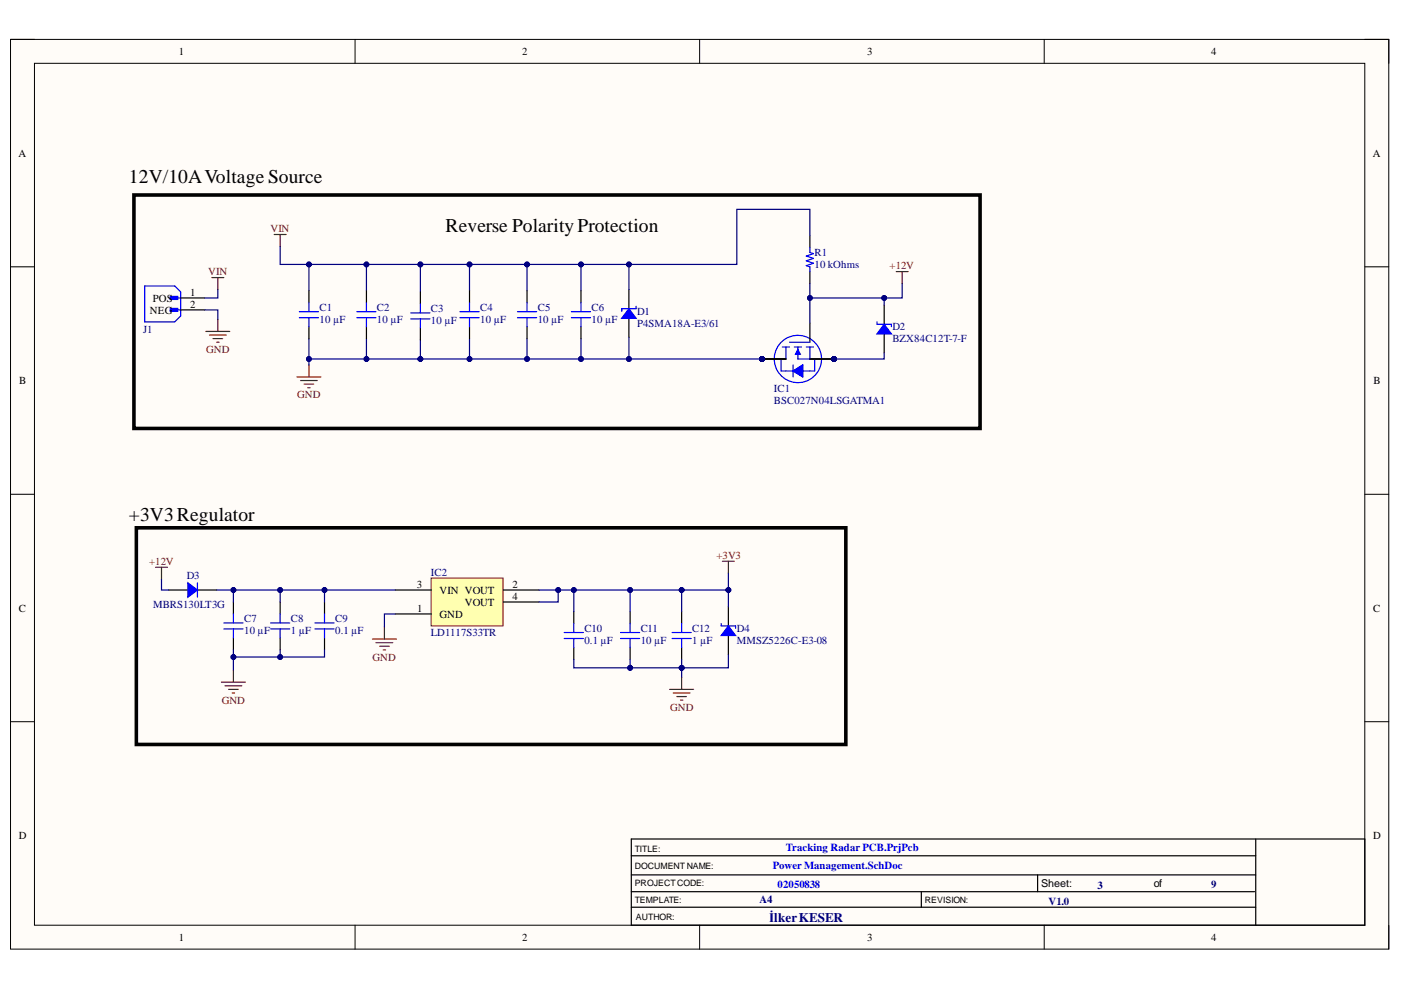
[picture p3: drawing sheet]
<svg xmlns="http://www.w3.org/2000/svg" width="297mm" height="210mm" viewBox="0 0 297 210" stroke-linecap="round" stroke-linejoin="round" font-family="sans-serif">
<defs><g id="words">
<g font-size="4.1">
<text x="27.3" y="38.7">12V/10AVoltage Source</text>
<text x="94.5" y="49.1">Reverse PolarityProtection</text>
<text x="27.3" y="110.5">+3V3Regulator</text>
</g>
<text font-size="2.8" fill="#000080" x="163.1" y="195.6">İlkerKESER</text>
<g font-size="2.3">
<text x="37.9" y="11.7">1</text>
<text x="110.7" y="11.7">2</text>
<text x="183.9" y="11.7">3</text>
<text x="256.8" y="11.7">4</text>
<text x="3.9" y="33.3">A</text>
<text x="291" y="33.3">A</text>
<text x="32.4" y="64">POS</text>
<text x="40.3" y="62.7">1</text>
<text x="40.3" y="65.2">2</text>
<text x="31.8" y="66.5">NEG</text>
<text x="4.1" y="81.4">B</text>
<text x="291.2" y="81.4">B</text>
<text x="88.4" y="124.6">3</text>
<text x="93.2" y="125.9">VIN VOUT</text>
<text x="108.7" y="124.6">2</text>
<text x="4" y="129.7">C</text>
<text x="88.5" y="129.7">1</text>
<text x="93.2" y="130.9">GND</text>
<text x="98.5" y="128.4">VOUT</text>
<text x="108.7" y="127.1">4</text>
<text x="291.1" y="129.7">C</text>
<text x="4" y="177.9">D</text>
<text x="291.1" y="177.9">D</text>
<text x="220.8" y="188.1">Sheet:</text>
<text x="244.6" y="188.1">of</text>
<text x="37.9" y="199.5">1</text>
<text x="110.7" y="199.5">2</text>
<text x="183.9" y="199.5">3</text>
<text x="256.8" y="199.5">4</text>
</g>
<g font-size="2.3" fill="#800000">
<text x="57.3" y="49.3">VIN</text>
<text x="44.2" y="58.4">VIN</text>
<text x="188.6" y="57.1">+12V</text>
<text x="43.7" y="74.9">GND</text>
<text x="63" y="84.5">GND</text>
<text x="31.6" y="119.8">+12V</text>
<text x="151.9" y="118.5">+3V3</text>
<text x="79" y="140.1">GND</text>
<text x="47" y="149.3">GND</text>
<text x="142.1" y="150.8">GND</text>
</g>
<g font-size="2.3" fill="#000080">
<text x="172.7" y="56.9">10 kOhms</text>
<text x="172.7" y="54.3">R1</text>
<text x="67.7" y="66">C1</text>
<text x="79.9" y="66">C2</text>
<text x="101.8" y="66">C4</text>
<text x="114" y="66">C5</text>
<text x="125.4" y="66">C6</text>
<text x="30.4" y="70.5">J1</text>
<text x="67.7" y="68.5">10 µF</text>
<text x="79.9" y="68.5">10 µF</text>
<text x="91.3" y="68.8">10 µF</text>
<text x="91.3" y="66.2">C3</text>
<text x="101.8" y="68.5">10 µF</text>
<text x="114" y="68.5">10 µF</text>
<text x="125.4" y="68.5">10 µF</text>
<text x="135.1" y="66.7">D1</text>
<text x="135.1" y="69.3">P4SMA18A-E3/61</text>
<text x="189.2" y="70">D2</text>
<text x="189.2" y="72.6">BZX84C12T-7-F</text>
<text x="164.1" y="83.2">IC1</text>
<text x="164.1" y="85.8">BSC027N04LSGATMA1</text>
<text x="39.6" y="122.8">D3</text>
<text x="91.3" y="122.1">IC2</text>
<text x="32.5" y="128.9">MBRS130LT3G</text>
<text x="51.8" y="132">C7</text>
<text x="61.7" y="132">C8</text>
<text x="71" y="132">C9</text>
<text x="51.8" y="134.5">10 µF</text>
<text x="61.7" y="134.5">1 µF</text>
<text x="71" y="134.5">0.1 µF</text>
<text x="91.3" y="134.7">LD1117S33TR</text>
<text x="123.9" y="136.5">0.1 µF</text>
<text x="123.9" y="134">C10</text>
<text x="135.8" y="136.5">10 µF</text>
<text x="135.8" y="134">C11</text>
<text x="146.7" y="136.5">1 µF</text>
<text x="146.7" y="134">C12</text>
<text x="156.2" y="134">D4</text>
<text x="156.2" y="136.5">MMSZ5226C-E3-08</text>
<text x="161" y="191.4">A4</text>
<text x="222.3" y="191.9">V1.0</text>
<text x="232.7" y="188.6">3</text>
<text x="256.8" y="188.3">9</text>
</g>
<g font-size="2.3" fill="#00f">
<text x="163.8" y="184.3">Power Management.SchDoc</text>
<text x="166.6" y="180.5">Tracking Radar PCB.PrjPcb</text>
<text x="164.8" y="188.3">02050838</text>
</g>
<g font-size="1.9">
<text x="134.6" y="180.5">TITLE:</text>
<text x="134.6" y="184.3">DOCUMENT NAME:</text>
<text x="134.6" y="187.9">PROJECT CODE:</text>
<text x="134.6" y="191.5">TEMPLATE:</text>
<text x="196.1" y="191.5">REVISION:</text>
<text x="134.8" y="195.1">AUTHOR:</text>
</g>
</g></defs>
<path d="M2.2 8.4h292.2v192.8h-292.2z" fill-rule="evenodd" fill="#fffcf8"/>
<path d="M2.2 8.4h292.2v192.8h-292.2z" fill="none" stroke="#000" stroke-width=".21"/>
<path d="M7.3 13.4h282.1v182.8h-282.1z" fill-rule="evenodd" fill="#fffcf8"/>
<g fill="none" stroke="#000" stroke-width=".21">
<path d="M2.2 8.3h5.1M7.3 13.4h282.1v182.8h-282.1zM75.3 8.3v5.1M148.3 8.3v5.1M221.4 8.4v5M289.4 8.4h5v5M2.2 56.6h5.1M289.4 56.6h5M2.2 104.8h5.1M289.4 104.8h5M2.2 153h5.1M289.4 153h5"/>
<path d="M75.3 196.2v5M148.3 196.2v5M221.4 196.2v5M294.4 196.2v5"/>
</g>
<path d="M133.8 177.9h155.6v18.3h-155.6zM266.2 177.9v18.3M133.8 181.4h132.4M133.8 185.5h132.4M133.8 189.1h132.2M133.8 192.4h132.4M195.3 189.1v3.3M220 185.5v3.6" fill="none" stroke="#000" stroke-width=".25"/>
<path d="M36.1 62.9h1.6v.6h-1.6z" fill-rule="evenodd" fill="#00f"/>
<path d="M36.1 62.9h1.6v.6h-1.6z" fill="none" stroke="#00f" stroke-width=".25"/>
<path d="M36.1 65.4h1.6v.6h-1.6z" fill-rule="evenodd" fill="#00f"/>
<path d="M30.7 60.6h6.3l1.3 1.3v5.1l-1.3 1.2h-6.3zM36.1 65.4h1.6v.6h-1.6zM36.4 63.2h1.9M36.4 65.7h1.9" fill="none" stroke="#00f" stroke-width=".25"/>
<path d="M38.3 63.2h5.1M38.3 65.7h5.1" fill="none" stroke="#000" stroke-width=".25"/>
<path d="M43.6 70.3h5.1M44.4 71h3.6M45.2 71.8h2M45.9 72.6h.5M46.2 67.7v2.6" fill="none" stroke="#800000" stroke-width=".25"/>
<path d="M91.4 122.6h15.3v10.1h-15.3z" fill-rule="evenodd" fill="#ffffb0"/>
<path d="M91.4 122.6h15.3v10.1h-15.3z" fill="none" stroke="#800000" stroke-width=".21"/>
<g fill="none" stroke="#000" stroke-width=".25">
<path d="M49.5 127.6v2.6M49.5 135.3v2.5M59.4 127.6v2.6M59.4 135.3v2.5M68.8 127.6v2.6M68.8 135.3v2.5M83.8 130.2h7.6M83.8 125.1h7.6M106.7 125.1h7.6M106.7 127.6h7.6M121.7 129.7v2.5M121.7 137.3v2.5"/>
<path d="M133.6 129.7v2.5M133.6 137.3v2.5M144.5 129.7v2.5M144.5 137.3v2.5M154.4 128.7v4M154.4 134.7v4.1"/>
</g>
<g fill="none" stroke="#800000" stroke-width=".25">
<path d="M33 120.3h2.5M34.2 120.3v2.5M79 135.5h5M79.7 136.3h3.6M80.5 137h2M81.3 137.8h.5M81.5 133v2.5M46.9 144.6h5.1M47.7 145.4h3.6M48.5 146.2h2M49.2 146.9h.5M49.5 142.1v2.5"/>
<path d="M142 146.2h5.1M142.7 146.9h3.6M143.5 147.7h2M144.3 148.4h.5M144.5 143.6v2.6"/>
</g>
<g fill="none" stroke="#00f" stroke-width=".25">
<path d="M47.5 132.1h4M47.5 133.3h4M49.5 130.2v1.9M49.5 133.3v2M57.4 132.1h4M57.4 133.3h4M59.4 130.2v1.9M59.4 133.3v2M66.8 132.1h4M66.8 133.3h4M68.8 130.2v1.9M68.8 133.3v2"/>
<path d="M119.6 134.1h4.1M119.6 135.4h4.1M121.7 132.2v1.9M121.7 135.4v1.9M131.6 134.1h4M131.6 135.4h4M133.6 132.2v1.9M133.6 135.4v1.9M142.5 134.1h4.1M142.5 135.4h4.1M144.5 132.2v1.9M144.5 135.4v1.9"/>
<path d="M152.9 132.7h3.1"/>
</g>
<path d="M154.4 132.7l1.6 2h-3.1z" fill="#00f"/>
<path d="M41.9 123.6v3M152.9 132.2v.5M154.4 132.7l1.6 2h-3.1zM156 132.7v.5" fill="none" stroke="#00f" stroke-width=".25"/>
<path d="M153.2 119h2.5M154.4 119v2.5" fill="none" stroke="#800000" stroke-width=".25"/>
<path d="M28.9 111.9h150.4v45.9h-150.4z" fill="none" stroke="#000" stroke-width=".76"/>
<path d="M35.8 125.1h4M41.9 125.1h4" fill="none" stroke="#000" stroke-width=".25"/>
<path d="M39.8 123.6l2.1 1.5-2.1 1.5z" fill="#00f"/>
<path d="M39.8 123.6l2.1 1.5-2.1 1.5z" fill="none" stroke="#00f" stroke-width=".25"/>
<circle cx="176.8" cy="76.1" r=".51" fill="#000080"/>
<circle cx="176.8" cy="76.1" r=".51" fill="none" stroke="#000080" stroke-width=".21"/>
<circle cx="161.5" cy="76.1" r=".51" fill="#000080"/>
<circle cx="161.5" cy="76.1" r=".51" fill="none" stroke="#000080" stroke-width=".21"/>
<circle cx="176.8" cy="76.1" r=".51" fill="#000080"/>
<circle cx="176.8" cy="76.1" r=".51" fill="none" stroke="#000080" stroke-width=".21"/>
<circle cx="176.8" cy="76.1" r=".51" fill="#000080"/>
<circle cx="176.8" cy="76.1" r=".51" fill="none" stroke="#000080" stroke-width=".21"/>
<circle cx="161.5" cy="76.1" r=".51" fill="#000080"/>
<circle cx="161.5" cy="76.1" r=".51" fill="none" stroke="#000080" stroke-width=".21"/>
<circle cx="161.5" cy="76.1" r=".51" fill="#000080"/>
<circle cx="161.5" cy="76.1" r=".51" fill="none" stroke="#000080" stroke-width=".21"/>
<circle cx="161.5" cy="76.1" r=".51" fill="#000080"/>
<circle cx="161.5" cy="76.1" r=".51" fill="none" stroke="#000080" stroke-width=".21"/>
<path d="M171.7 80.5a5 5 0 0 0 .3-8.5 5 5 0 0 0-7.8 3.4 5 5 0 0 0 6.5 5.5l.8-.4" fill="none" stroke="#00f" stroke-width=".25"/>
<path d="M171.7 68.5v4.1M171.7 76.1h5.1" fill="none" stroke="#000" stroke-width=".25"/>
<circle cx="176.8" cy="76.1" r=".51" fill="#000080"/>
<circle cx="176.8" cy="76.1" r=".51" fill="none" stroke="#000080" stroke-width=".21"/>
<path d="M161.5 76.1h5.1" fill="none" stroke="#000" stroke-width=".25"/>
<circle cx="161.5" cy="76.1" r=".51" fill="#000080"/>
<circle cx="161.5" cy="76.1" r=".51" fill="none" stroke="#000080" stroke-width=".21"/>
<path d="M166.6 73.6v2.5M167.4 72.6h4.3M169.2 73.6v2.5h2.5v-2.5" fill="none" stroke="#00f" stroke-width=".25"/>
<path d="M169.2 74.1l.5 1h-1z" fill="#00f"/>
<path d="M166.6 78.7h5.1M168.2 77.4v2.5M168.2 78.7l2-1.3v2.5zM169.2 74.1l.5 1h-1z" fill="none" stroke="#00f" stroke-width=".25"/>
<path d="M168.2 78.7l2-1.3v2.5z" fill="#00f"/>
<path d="M168.2 78.7l2-1.3v2.5z" fill="none" stroke="#00f" stroke-width=".21"/>
<path d="M165.6 76.1v2.6h1M165.9 73.6h1.5M168.4 73.6h1.5M170.9 73.6h1.6M172.7 76.1v2.6h-1" fill="none" stroke="#00f" stroke-width=".25"/>
<path d="M171.7 76.1h5.1" fill="none" stroke="#000" stroke-width=".25"/>
<circle cx="176.8" cy="76.1" r=".51" fill="#000080"/>
<circle cx="176.8" cy="76.1" r=".51" fill="none" stroke="#000080" stroke-width=".21"/>
<path d="M171.7 76.1h5.1" fill="none" stroke="#000" stroke-width=".25"/>
<circle cx="176.8" cy="76.1" r=".51" fill="#000080"/>
<circle cx="176.8" cy="76.1" r=".51" fill="none" stroke="#000080" stroke-width=".21"/>
<path d="M161.5 76.1h5.1" fill="none" stroke="#000" stroke-width=".25"/>
<circle cx="161.5" cy="76.1" r=".51" fill="#000080"/>
<circle cx="161.5" cy="76.1" r=".51" fill="none" stroke="#000080" stroke-width=".21"/>
<path d="M161.5 76.1h5.1" fill="none" stroke="#000" stroke-width=".25"/>
<circle cx="161.5" cy="76.1" r=".51" fill="#000080"/>
<circle cx="161.5" cy="76.1" r=".51" fill="none" stroke="#000080" stroke-width=".21"/>
<path d="M161.5 76.1h5.1" fill="none" stroke="#000" stroke-width=".25"/>
<circle cx="161.5" cy="76.1" r=".51" fill="#000080"/>
<circle cx="161.5" cy="76.1" r=".51" fill="none" stroke="#000080" stroke-width=".21"/>
<path d="M187.5 64.7v4.1M187.5 70.8v4.1" fill="none" stroke="#000" stroke-width=".25"/>
<path d="M185.9 68.8h3.1" fill="none" stroke="#00f" stroke-width=".25"/>
<path d="M187.5 68.8l1.5 2h-3.1z" fill="#00f"/>
<path d="M171.7 52.5v1l.8 .3-1.6 .5 1.6 .5-1.6 .5 1.6 .5-1.6 .5 .8 .3v1M185.9 68.3v.5M187.5 68.8l1.5 2h-3.1zM189 68.8v.5" fill="none" stroke="#00f" stroke-width=".25"/>
<path d="M171.7 50v2.5M171.7 57.6v2.5M133.3 61.4v4.1M133.3 67.5v4" fill="none" stroke="#000" stroke-width=".25"/>
<path d="M58.1 49.7h2.6M59.4 49.7v2.6" fill="none" stroke="#800000" stroke-width=".25"/>
<path d="M133.3 65.5l1.6 2h-3.1z" fill="#00f"/>
<path d="M133.3 65.5l1.6 2h-3.1zM134.9 64.9v.6h-3.1v.5" fill="none" stroke="#00f" stroke-width=".25"/>
<path d="M44.9 58.9h2.6M46.2 58.9v2.5M190 57.6h2.5M191.3 57.6v2.5M63 79.9h5M65.5 77.4v2.5M63.7 80.7h3.6M64.5 81.4h2M65.2 82.2h.6" fill="none" stroke="#800000" stroke-width=".25"/>
<path d="M28.4 41.3h179.4v49.5h-179.4z" fill="none" stroke="#000" stroke-width=".76"/>
<path d="M49.5 125.1v2.5" fill="none" stroke="#000080" stroke-width=".25"/>
<circle cx="49.5" cy="125.1" r=".51" fill="#000080"/>
<circle cx="49.5" cy="125.1" r=".51" fill="none" stroke="#000080" stroke-width=".21"/>
<path d="M59.4 125.1v2.5" fill="none" stroke="#000080" stroke-width=".25"/>
<circle cx="59.4" cy="125.1" r=".51" fill="#000080"/>
<circle cx="59.4" cy="125.1" r=".51" fill="none" stroke="#000080" stroke-width=".21"/>
<path d="M68.8 125.1v2.5" fill="none" stroke="#000080" stroke-width=".25"/>
<circle cx="68.8" cy="125.1" r=".51" fill="#000080"/>
<circle cx="68.8" cy="125.1" r=".51" fill="none" stroke="#000080" stroke-width=".21"/>
<path d="M49.5 137.8v4.3" fill="none" stroke="#000080" stroke-width=".25"/>
<circle cx="49.5" cy="139.3" r=".51" fill="#000080"/>
<circle cx="49.5" cy="139.3" r=".51" fill="none" stroke="#000080" stroke-width=".21"/>
<path d="M68.8 137.8v1.5h-19.3" fill="none" stroke="#000080" stroke-width=".25"/>
<circle cx="49.5" cy="139.3" r=".51" fill="#000080"/>
<circle cx="49.5" cy="139.3" r=".51" fill="none" stroke="#000080" stroke-width=".21"/>
<circle cx="59.4" cy="139.3" r=".51" fill="#000080"/>
<circle cx="59.4" cy="139.3" r=".51" fill="none" stroke="#000080" stroke-width=".21"/>
<path d="M59.4 137.8v1.5" fill="none" stroke="#000080" stroke-width=".25"/>
<circle cx="59.4" cy="139.3" r=".51" fill="#000080"/>
<circle cx="59.4" cy="139.3" r=".51" fill="none" stroke="#000080" stroke-width=".21"/>
<path d="M83.8 130.2h-2.3v2.8M114.3 125.1h30.2v4.6" fill="none" stroke="#000080" stroke-width=".25"/>
<circle cx="118.3" cy="125.1" r=".51" fill="#000080"/>
<circle cx="118.3" cy="125.1" r=".51" fill="none" stroke="#000080" stroke-width=".21"/>
<circle cx="121.7" cy="125.1" r=".51" fill="#000080"/>
<circle cx="121.7" cy="125.1" r=".51" fill="none" stroke="#000080" stroke-width=".21"/>
<circle cx="133.6" cy="125.1" r=".51" fill="#000080"/>
<circle cx="133.6" cy="125.1" r=".51" fill="none" stroke="#000080" stroke-width=".21"/>
<circle cx="144.5" cy="125.1" r=".51" fill="#000080"/>
<circle cx="144.5" cy="125.1" r=".51" fill="none" stroke="#000080" stroke-width=".21"/>
<path d="M118.3 125.1v2.5h-4" fill="none" stroke="#000080" stroke-width=".25"/>
<circle cx="118.3" cy="125.1" r=".51" fill="#000080"/>
<circle cx="118.3" cy="125.1" r=".51" fill="none" stroke="#000080" stroke-width=".21"/>
<path d="M121.7 125.1v4.6" fill="none" stroke="#000080" stroke-width=".25"/>
<circle cx="121.7" cy="125.1" r=".51" fill="#000080"/>
<circle cx="121.7" cy="125.1" r=".51" fill="none" stroke="#000080" stroke-width=".21"/>
<path d="M133.6 125.1v4.6" fill="none" stroke="#000080" stroke-width=".25"/>
<circle cx="133.6" cy="125.1" r=".51" fill="#000080"/>
<circle cx="133.6" cy="125.1" r=".51" fill="none" stroke="#000080" stroke-width=".21"/>
<path d="M121.7 139.8v1.8h22.8v-1.8" fill="none" stroke="#000080" stroke-width=".25"/>
<circle cx="144.5" cy="141.6" r=".51" fill="#000080"/>
<circle cx="144.5" cy="141.6" r=".51" fill="none" stroke="#000080" stroke-width=".21"/>
<circle cx="133.6" cy="141.6" r=".51" fill="#000080"/>
<circle cx="133.6" cy="141.6" r=".51" fill="none" stroke="#000080" stroke-width=".21"/>
<path d="M133.6 139.8v1.8" fill="none" stroke="#000080" stroke-width=".25"/>
<circle cx="133.6" cy="141.6" r=".51" fill="#000080"/>
<circle cx="133.6" cy="141.6" r=".51" fill="none" stroke="#000080" stroke-width=".21"/>
<path d="M144.5 141.6v2" fill="none" stroke="#000080" stroke-width=".25"/>
<circle cx="144.5" cy="141.6" r=".51" fill="#000080"/>
<circle cx="144.5" cy="141.6" r=".51" fill="none" stroke="#000080" stroke-width=".21"/>
<path d="M154.4 138.8v2.8h-9.9" fill="none" stroke="#000080" stroke-width=".25"/>
<circle cx="144.5" cy="141.6" r=".51" fill="#000080"/>
<circle cx="144.5" cy="141.6" r=".51" fill="none" stroke="#000080" stroke-width=".21"/>
<path d="M144.5 125.1h9.9v3.6" fill="none" stroke="#000080" stroke-width=".25"/>
<circle cx="154.4" cy="125.1" r=".51" fill="#000080"/>
<circle cx="154.4" cy="125.1" r=".51" fill="none" stroke="#000080" stroke-width=".21"/>
<circle cx="144.5" cy="125.1" r=".51" fill="#000080"/>
<circle cx="144.5" cy="125.1" r=".51" fill="none" stroke="#000080" stroke-width=".21"/>
<path d="M154.4 121.5v3.6" fill="none" stroke="#000080" stroke-width=".25"/>
<circle cx="154.4" cy="125.1" r=".51" fill="#000080"/>
<circle cx="154.4" cy="125.1" r=".51" fill="none" stroke="#000080" stroke-width=".21"/>
<path d="M34.2 122.8v2.3h1.6M45.9 125.1h37.9" fill="none" stroke="#000080" stroke-width=".25"/>
<circle cx="49.5" cy="125.1" r=".51" fill="#000080"/>
<circle cx="49.5" cy="125.1" r=".51" fill="none" stroke="#000080" stroke-width=".21"/>
<circle cx="59.4" cy="125.1" r=".51" fill="#000080"/>
<circle cx="59.4" cy="125.1" r=".51" fill="none" stroke="#000080" stroke-width=".21"/>
<circle cx="68.8" cy="125.1" r=".51" fill="#000080"/>
<circle cx="68.8" cy="125.1" r=".51" fill="none" stroke="#000080" stroke-width=".21"/>
<path d="M187.5 74.9v1.2h-10.7" fill="none" stroke="#000080" stroke-width=".25"/>
<circle cx="176.8" cy="76.1" r=".51" fill="#000080"/>
<circle cx="176.8" cy="76.1" r=".51" fill="none" stroke="#000080" stroke-width=".21"/>
<path d="M171.7 63.2h15.8v1.5" fill="none" stroke="#000080" stroke-width=".25"/>
<circle cx="187.5" cy="63.2" r=".51" fill="#000080"/>
<circle cx="187.5" cy="63.2" r=".51" fill="none" stroke="#000080" stroke-width=".21"/>
<circle cx="171.7" cy="63.2" r=".51" fill="#000080"/>
<circle cx="171.7" cy="63.2" r=".51" fill="none" stroke="#000080" stroke-width=".21"/>
<path d="M171.7 60.1v8.4" fill="none" stroke="#000080" stroke-width=".25"/>
<circle cx="171.7" cy="63.2" r=".51" fill="#000080"/>
<circle cx="171.7" cy="63.2" r=".51" fill="none" stroke="#000080" stroke-width=".21"/>
<path d="M65.5 56.1v5.5" fill="none" stroke="#000080" stroke-width=".25"/>
<circle cx="65.5" cy="56.1" r=".51" fill="#000080"/>
<circle cx="65.5" cy="56.1" r=".51" fill="none" stroke="#000080" stroke-width=".21"/>
<path d="M77.7 56.1v5.5" fill="none" stroke="#000080" stroke-width=".25"/>
<circle cx="77.7" cy="56.1" r=".51" fill="#000080"/>
<circle cx="77.7" cy="56.1" r=".51" fill="none" stroke="#000080" stroke-width=".21"/>
<path d="M123.2 56.1h10.1v5.3M43.4 65.7h2.8v2M46.2 61.4v1.8h-2.8" fill="none" stroke="#000080" stroke-width=".25"/>
<circle cx="133.3" cy="56.1" r=".51" fill="#000080"/>
<circle cx="133.3" cy="56.1" r=".51" fill="none" stroke="#000080" stroke-width=".21"/>
<circle cx="123.2" cy="56.1" r=".51" fill="#000080"/>
<circle cx="123.2" cy="56.1" r=".51" fill="none" stroke="#000080" stroke-width=".21"/>
<path d="M133.3 76.1h28.2" fill="none" stroke="#000080" stroke-width=".25"/>
<circle cx="133.3" cy="76.1" r=".51" fill="#000080"/>
<circle cx="133.3" cy="76.1" r=".51" fill="none" stroke="#000080" stroke-width=".21"/>
<circle cx="161.5" cy="76.1" r=".51" fill="#000080"/>
<circle cx="161.5" cy="76.1" r=".51" fill="none" stroke="#000080" stroke-width=".21"/>
<path d="M171.7 50v-5.6h-15.5v11.7h-22.9" fill="none" stroke="#000080" stroke-width=".25"/>
<circle cx="133.3" cy="56.1" r=".51" fill="#000080"/>
<circle cx="133.3" cy="56.1" r=".51" fill="none" stroke="#000080" stroke-width=".21"/>
<path d="M191.3 60.1v3.1h-3.8" fill="none" stroke="#000080" stroke-width=".25"/>
<circle cx="187.5" cy="63.2" r=".51" fill="#000080"/>
<circle cx="187.5" cy="63.2" r=".51" fill="none" stroke="#000080" stroke-width=".21"/>
<path d="M65.5 71.8v5.6" fill="none" stroke="#000080" stroke-width=".25"/>
<circle cx="65.5" cy="76.1" r=".51" fill="#000080"/>
<circle cx="65.5" cy="76.1" r=".51" fill="none" stroke="#000080" stroke-width=".21"/>
<path d="M133.3 71.5v4.6h-67.8" fill="none" stroke="#000080" stroke-width=".25"/>
<circle cx="65.5" cy="76.1" r=".51" fill="#000080"/>
<circle cx="65.5" cy="76.1" r=".51" fill="none" stroke="#000080" stroke-width=".21"/>
<circle cx="77.7" cy="76.1" r=".51" fill="#000080"/>
<circle cx="77.7" cy="76.1" r=".51" fill="none" stroke="#000080" stroke-width=".21"/>
<circle cx="89.1" cy="76.1" r=".51" fill="#000080"/>
<circle cx="89.1" cy="76.1" r=".51" fill="none" stroke="#000080" stroke-width=".21"/>
<circle cx="99.5" cy="76.1" r=".51" fill="#000080"/>
<circle cx="99.5" cy="76.1" r=".51" fill="none" stroke="#000080" stroke-width=".21"/>
<circle cx="111.7" cy="76.1" r=".51" fill="#000080"/>
<circle cx="111.7" cy="76.1" r=".51" fill="none" stroke="#000080" stroke-width=".21"/>
<circle cx="123.2" cy="76.1" r=".51" fill="#000080"/>
<circle cx="123.2" cy="76.1" r=".51" fill="none" stroke="#000080" stroke-width=".21"/>
<circle cx="133.3" cy="76.1" r=".51" fill="#000080"/>
<circle cx="133.3" cy="76.1" r=".51" fill="none" stroke="#000080" stroke-width=".21"/>
<path d="M123.2 71.8v4.3" fill="none" stroke="#000080" stroke-width=".25"/>
<circle cx="123.2" cy="76.1" r=".51" fill="#000080"/>
<circle cx="123.2" cy="76.1" r=".51" fill="none" stroke="#000080" stroke-width=".21"/>
<path d="M111.7 71.8v4.3" fill="none" stroke="#000080" stroke-width=".25"/>
<circle cx="111.7" cy="76.1" r=".51" fill="#000080"/>
<circle cx="111.7" cy="76.1" r=".51" fill="none" stroke="#000080" stroke-width=".21"/>
<path d="M99.5 71.8v4.3" fill="none" stroke="#000080" stroke-width=".25"/>
<circle cx="99.5" cy="76.1" r=".51" fill="#000080"/>
<circle cx="99.5" cy="76.1" r=".51" fill="none" stroke="#000080" stroke-width=".21"/>
<path d="M89.1 72.1v4" fill="none" stroke="#000080" stroke-width=".25"/>
<circle cx="89.1" cy="76.1" r=".51" fill="#000080"/>
<circle cx="89.1" cy="76.1" r=".51" fill="none" stroke="#000080" stroke-width=".21"/>
<path d="M77.7 71.8v4.3" fill="none" stroke="#000080" stroke-width=".25"/>
<circle cx="77.7" cy="76.1" r=".51" fill="#000080"/>
<circle cx="77.7" cy="76.1" r=".51" fill="none" stroke="#000080" stroke-width=".21"/>
<path d="M89.1 56.1v5.8" fill="none" stroke="#000080" stroke-width=".25"/>
<circle cx="89.1" cy="56.1" r=".51" fill="#000080"/>
<circle cx="89.1" cy="56.1" r=".51" fill="none" stroke="#000080" stroke-width=".21"/>
<path d="M99.5 56.1v5.5" fill="none" stroke="#000080" stroke-width=".25"/>
<circle cx="99.5" cy="56.1" r=".51" fill="#000080"/>
<circle cx="99.5" cy="56.1" r=".51" fill="none" stroke="#000080" stroke-width=".21"/>
<path d="M111.7 56.1v5.5" fill="none" stroke="#000080" stroke-width=".25"/>
<circle cx="111.7" cy="56.1" r=".51" fill="#000080"/>
<circle cx="111.7" cy="56.1" r=".51" fill="none" stroke="#000080" stroke-width=".21"/>
<path d="M59.4 52.3v3.8h63.8v5.5" fill="none" stroke="#000080" stroke-width=".25"/>
<circle cx="65.5" cy="56.1" r=".51" fill="#000080"/>
<circle cx="65.5" cy="56.1" r=".51" fill="none" stroke="#000080" stroke-width=".21"/>
<circle cx="77.7" cy="56.1" r=".51" fill="#000080"/>
<circle cx="77.7" cy="56.1" r=".51" fill="none" stroke="#000080" stroke-width=".21"/>
<circle cx="89.1" cy="56.1" r=".51" fill="#000080"/>
<circle cx="89.1" cy="56.1" r=".51" fill="none" stroke="#000080" stroke-width=".21"/>
<circle cx="99.5" cy="56.1" r=".51" fill="#000080"/>
<circle cx="99.5" cy="56.1" r=".51" fill="none" stroke="#000080" stroke-width=".21"/>
<circle cx="111.7" cy="56.1" r=".51" fill="#000080"/>
<circle cx="111.7" cy="56.1" r=".51" fill="none" stroke="#000080" stroke-width=".21"/>
<circle cx="123.2" cy="56.1" r=".51" fill="#000080"/>
<circle cx="123.2" cy="56.1" r=".51" fill="none" stroke="#000080" stroke-width=".21"/>
<path d="M65.5 61.6v2.6M65.5 69.3v2.5M77.7 61.6v2.6M77.7 69.3v2.5M89.1 61.9v2.5M89.1 69.5v2.6M99.5 61.6v2.6M99.5 69.3v2.5M111.7 61.6v2.6M111.7 69.3v2.5M123.2 61.6v2.6M123.2 69.3v2.5" fill="none" stroke="#000" stroke-width=".25"/>
<g fill="none" stroke="#00f" stroke-width=".25">
<path d="M63.5 66.1h4M63.5 67.4h4M65.5 64.2v1.9M65.5 67.4v1.9M75.7 66.1h4M75.7 67.4h4M77.7 64.2v1.9M77.7 67.4v1.9M87.1 66.3h4.1M87.1 67.6h4.1M89.1 64.4v1.9M89.1 67.6v1.9"/>
<path d="M97.5 66.1h4.1M97.5 67.4h4.1M99.5 64.2v1.9M99.5 67.4v1.9M109.7 66.1h4.1M109.7 67.4h4.1M111.7 64.2v1.9M111.7 67.4v1.9M121.1 66.1h4.1M121.1 67.4h4.1M123.2 64.2v1.9M123.2 67.4v1.9"/>
</g>
<use href="#words"/>
</svg>
